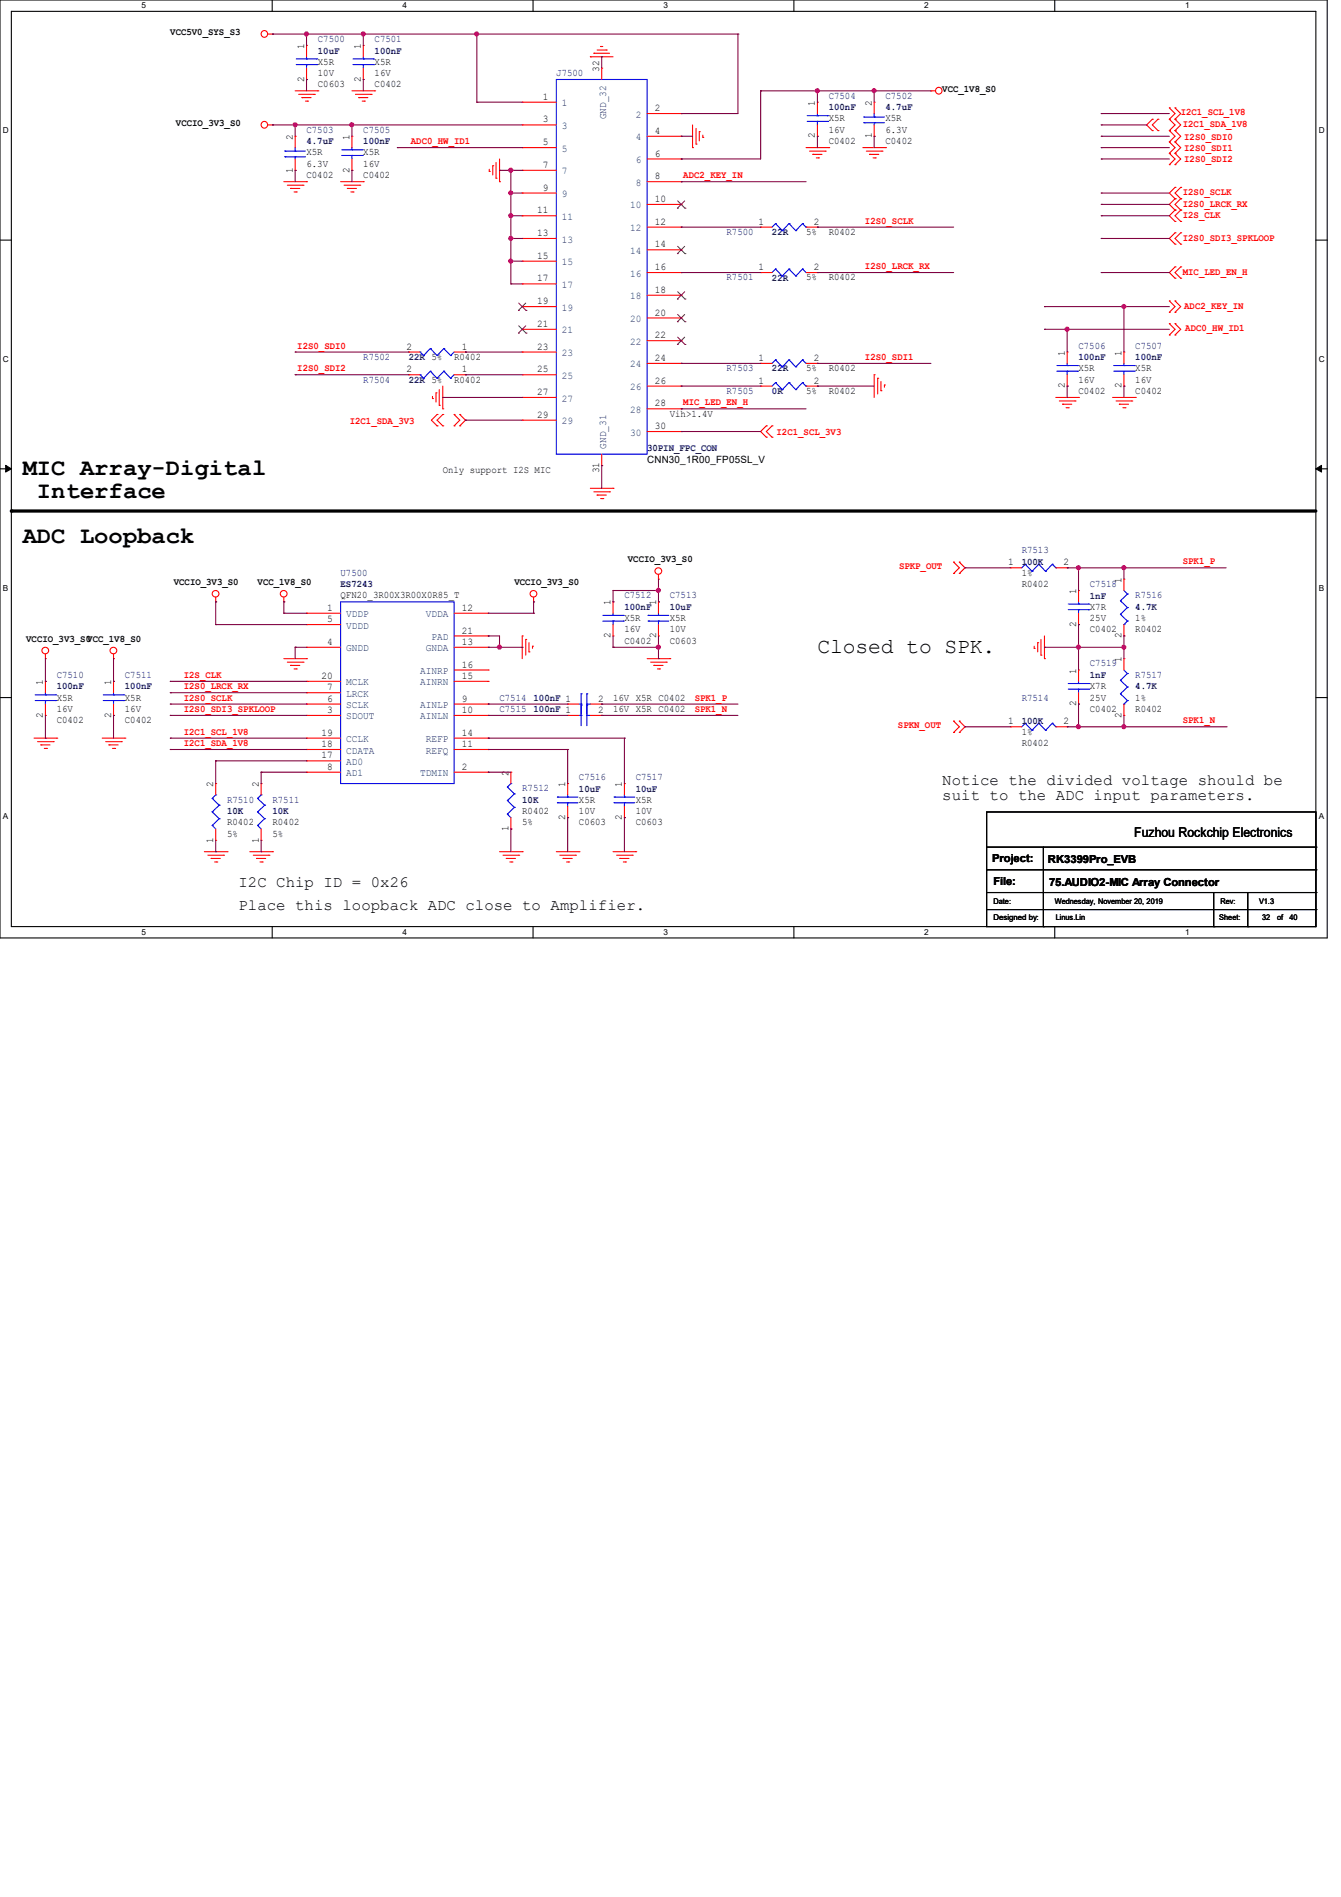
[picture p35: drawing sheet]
<svg xmlns="http://www.w3.org/2000/svg" width="210mm" height="297mm" viewBox="0 0 210 297" stroke-linecap="round" stroke-linejoin="round" font-family="sans-serif">
<defs><g id="words">
<g font-size="3.7">
<text x="3.6" y="74.3">MIC Array-Digital</text>
<text x="5.8" y="78">Interface</text>
<text x="3.6" y="85">ADC Loopback</text>
</g>
<text font-size="3.3" x="128" y="102.2">Closed to SPK.</text>
<g font-size="2.5">
<text x="147.6" y="122.9">Notice the divided voltage should be</text>
<text x="147.6" y="125.3">suit to the ADC input parameters.</text>
<text x="37.3" y="138.9">I2C Chip ID = 0x26</text>
<text x="37.3" y="142.4">Place this loopback ADC close to Amplifier.</text>
</g>
<text font-size="2.1" x="177.6" y="131">Fuzhou Rockchip Electronics</text>
<g font-size="1.7">
<text x="155.4" y="135">Project:</text>
<text x="164.1" y="135.1">RK3399Pro_EVB</text>
<text x="155.6" y="138.5">File:</text>
<text x="164.3" y="138.7">75.AUDIO2-MIC Array Connector</text>
</g>
<g font-size="1.6">
<text x="26.7" y="5.5">VCC5V0_SYS_S3</text>
<text x="47.6" y="7.7" transform="rotate(-90 47.6 7.7)">1</text>
<text x="49.8" y="10.1">X5R</text>
<text x="49.8" y="11.9">10V</text>
<text x="56.5" y="7.7" transform="rotate(-90 56.5 7.7)">1</text>
<text x="58.7" y="10.1">X5R</text>
<text x="58.7" y="11.9">16V</text>
<text x="93.9" y="11.2" transform="rotate(-90 93.9 11.2)">32</text>
<text x="47.6" y="12.8" transform="rotate(-90 47.6 12.8)">2</text>
<text x="49.8" y="13.7">C0603</text>
<text x="56.5" y="12.8" transform="rotate(-90 56.5 12.8)">2</text>
<text x="58.7" y="13.7">C0402</text>
<text x="85" y="15.6">1</text>
<text x="102.6" y="17.4">2</text>
<text x="127.6" y="16.6" transform="rotate(-90 127.6 16.6)">1</text>
<text x="136.5" y="16.6" transform="rotate(-90 136.5 16.6)">2</text>
<text x="147.6" y="14.4">VCC_1V8_S0</text>
<text x="27.6" y="19.8">VCCIO_3V3_S0</text>
<text x="45.8" y="21.9" transform="rotate(-90 45.8 21.9)">2</text>
<text x="54.7" y="21.9" transform="rotate(-90 54.7 21.9)">1</text>
<text x="85" y="19.2">3</text>
<text x="85" y="22.7">5</text>
<text x="102.6" y="21">4</text>
<text x="127.6" y="21.7" transform="rotate(-90 127.6 21.7)">2</text>
<text x="129.8" y="22.6">C0402</text>
<text x="129.8" y="19">X5R</text>
<text x="129.8" y="20.8">16V</text>
<text x="136.5" y="21.7" transform="rotate(-90 136.5 21.7)">1</text>
<text x="138.7" y="22.6">C0402</text>
<text x="138.7" y="19">X5R</text>
<text x="138.7" y="20.8">6.3V</text>
<text x="45.8" y="27" transform="rotate(-90 45.8 27)">1</text>
<text x="48" y="27.9">C0402</text>
<text x="48" y="24.3">X5R</text>
<text x="48" y="26.1">6.3V</text>
<text x="54.7" y="27" transform="rotate(-90 54.7 27)">2</text>
<text x="56.9" y="27.9">C0402</text>
<text x="56.9" y="24.3">X5R</text>
<text x="56.9" y="26.1">16V</text>
<text x="85" y="26.3">7</text>
<text x="85" y="29.8">9</text>
<text x="102.6" y="24.5">6</text>
<text x="102.6" y="28.1">8</text>
<text x="84.1" y="33.4">11</text>
<text x="102.6" y="31.6">10</text>
<text x="102.6" y="35.2">12</text>
<text x="118.8" y="35.2">1</text>
<text x="127.5" y="35.2">2</text>
<text x="84.1" y="37">13</text>
<text x="84.1" y="40.5">15</text>
<text x="102.6" y="38.7">14</text>
<text x="126.2" y="36.8">5%</text>
<text x="129.8" y="36.8">R0402</text>
<text x="84.1" y="44.1">17</text>
<text x="84.1" y="47.6">19</text>
<text x="102.6" y="42.3">16</text>
<text x="102.6" y="45.8">18</text>
<text x="118.8" y="42.3">1</text>
<text x="126.2" y="43.9">5%</text>
<text x="127.5" y="42.3">2</text>
<text x="129.8" y="43.9">R0402</text>
<text x="84.1" y="51.2">21</text>
<text x="102.6" y="49.4">20</text>
<text x="102.6" y="53">22</text>
<text x="63.7" y="58.3">2</text>
<text x="63.7" y="54.7">2</text>
<text x="71.1" y="59.9">R0402</text>
<text x="71.1" y="56.3">R0402</text>
<text x="72.3" y="58.3">1</text>
<text x="72.3" y="54.7">1</text>
<text x="84.1" y="54.7">23</text>
<text x="84.1" y="58.3">25</text>
<text x="102.6" y="56.5">24</text>
<text x="118.8" y="56.5">1</text>
<text x="126.2" y="58.1">5%</text>
<text x="127.5" y="56.5">2</text>
<text x="129.8" y="58.1">R0402</text>
<text x="166.8" y="55.7" transform="rotate(-90 166.8 55.7)">1</text>
<text x="168.9" y="58.1">X5R</text>
<text x="168.9" y="59.9">16V</text>
<text x="175.6" y="55.7" transform="rotate(-90 175.6 55.7)">1</text>
<text x="177.8" y="58.1">X5R</text>
<text x="177.8" y="59.9">16V</text>
<text x="84.1" y="61.8">27</text>
<text x="84.1" y="65.4">29</text>
<text x="102.6" y="60.1">26</text>
<text x="102.6" y="63.6">28</text>
<text x="104.9" y="65.2">Vih&gt;1.4V</text>
<text x="118.8" y="60.1">1</text>
<text x="126.2" y="61.7">5%</text>
<text x="127.5" y="60.1">2</text>
<text x="129.8" y="61.7">R0402</text>
<text x="166.8" y="60.8" transform="rotate(-90 166.8 60.8)">2</text>
<text x="168.9" y="61.7">C0402</text>
<text x="175.6" y="60.8" transform="rotate(-90 175.6 60.8)">2</text>
<text x="177.8" y="61.7">C0402</text>
<text x="102.6" y="67.2">30</text>
<text x="69.3" y="74.1">Only support I2S MIC</text>
<text x="93.9" y="74.1" transform="rotate(-90 93.9 74.1)">31</text>
<text x="101.3" y="72.6">CNN30_1R00_FP05SL_V</text>
<text x="98.3" y="88.1">VCCIO_3V3_S0</text>
<text x="157.9" y="88.5">1</text>
<text x="166.6" y="88.5">2</text>
<text x="27.2" y="91.6">VCCIO_3V3_S0</text>
<text x="40.3" y="91.6">VCC_1V8_S0</text>
<text x="51.2" y="95.6">1</text>
<text x="53.3" y="93.7">QFN20_3R00X3R00X0R85_T</text>
<text x="72.3" y="95.6">12</text>
<text x="80.6" y="91.6">VCCIO_3V3_S0</text>
<text x="95.6" y="94.8" transform="rotate(-90 95.6 94.8)">1</text>
<text x="102.7" y="94.8" transform="rotate(-90 102.7 94.8)">1</text>
<text x="160" y="91.9">R0402</text>
<text x="160" y="90.1">1%</text>
<text x="168.5" y="93" transform="rotate(-90 168.5 93)">1</text>
<text x="170.7" y="95.5">X7R</text>
<text x="175.6" y="91.2" transform="rotate(-90 175.6 91.2)">1</text>
<text x="4.1" y="100.5">VCCIO_3V3_S0VCC_1V8_S0</text>
<text x="51.2" y="101">4</text>
<text x="51.2" y="97.4">5</text>
<text x="72.3" y="101">13</text>
<text x="72.3" y="99.2">21</text>
<text x="95.6" y="99.9" transform="rotate(-90 95.6 99.9)">2</text>
<text x="97.8" y="100.8">C0402</text>
<text x="97.8" y="97.2">X5R</text>
<text x="97.8" y="99">16V</text>
<text x="102.7" y="99.9" transform="rotate(-90 102.7 99.9)">2</text>
<text x="104.9" y="100.8">C0603</text>
<text x="104.9" y="97.2">X5R</text>
<text x="104.9" y="99">10V</text>
<text x="168.5" y="98.1" transform="rotate(-90 168.5 98.1)">2</text>
<text x="170.7" y="99">C0402</text>
<text x="170.7" y="97.2">25V</text>
<text x="175.6" y="99.9" transform="rotate(-90 175.6 99.9)">2</text>
<text x="177.8" y="99">R0402</text>
<text x="177.8" y="97.2">1%</text>
<text x="6.7" y="107.2" transform="rotate(-90 6.7 107.2)">1</text>
<text x="17.4" y="107.2" transform="rotate(-90 17.4 107.2)">1</text>
<text x="50.3" y="106.3">20</text>
<text x="72.3" y="106.3">15</text>
<text x="72.3" y="104.5">16</text>
<text x="168.5" y="105.5" transform="rotate(-90 168.5 105.5)">1</text>
<text x="170.7" y="107.9">X7R</text>
<text x="175.6" y="103.7" transform="rotate(-90 175.6 103.7)">1</text>
<text x="6.7" y="112.4" transform="rotate(-90 6.7 112.4)">2</text>
<text x="8.9" y="113.2">C0402</text>
<text x="8.9" y="109.7">X5R</text>
<text x="8.9" y="111.5">16V</text>
<text x="17.4" y="112.4" transform="rotate(-90 17.4 112.4)">2</text>
<text x="19.6" y="113.2">C0402</text>
<text x="19.6" y="109.7">X5R</text>
<text x="19.6" y="111.5">16V</text>
<text x="51.2" y="111.6">3</text>
<text x="51.2" y="109.9">6</text>
<text x="51.2" y="108.1">7</text>
<text x="72.3" y="109.9">9</text>
<text x="72.3" y="111.6">10</text>
<text x="93.7" y="111.6">2</text>
<text x="93.7" y="109.9">2</text>
<text x="96" y="111.5">16V X5R C0402</text>
<text x="96" y="109.7">16V X5R C0402</text>
<text x="157.9" y="113.4">1</text>
<text x="166.6" y="113.4">2</text>
<text x="168.5" y="110.6" transform="rotate(-90 168.5 110.6)">2</text>
<text x="170.7" y="111.5">C0402</text>
<text x="170.7" y="109.7">25V</text>
<text x="175.6" y="112.4" transform="rotate(-90 175.6 112.4)">2</text>
<text x="177.8" y="111.5">R0402</text>
<text x="177.8" y="109.7">1%</text>
<text x="50.3" y="118.7">17</text>
<text x="50.3" y="117">18</text>
<text x="50.3" y="115.2">19</text>
<text x="72.3" y="117">11</text>
<text x="72.3" y="115.2">14</text>
<text x="160" y="116.8">R0402</text>
<text x="160" y="115">1%</text>
<text x="33.4" y="123.2" transform="rotate(-90 33.4 123.2)">2</text>
<text x="40.5" y="123.2" transform="rotate(-90 40.5 123.2)">2</text>
<text x="51.2" y="120.5">8</text>
<text x="72.3" y="120.5">2</text>
<text x="79.6" y="121.5" transform="rotate(-90 79.6 121.5)">2</text>
<text x="88.5" y="123.2" transform="rotate(-90 88.5 123.2)">1</text>
<text x="90.7" y="125.7">X5R</text>
<text x="97.4" y="123.2" transform="rotate(-90 97.4 123.2)">1</text>
<text x="99.6" y="125.7">X5R</text>
<text x="33.4" y="131.9" transform="rotate(-90 33.4 131.9)">1</text>
<text x="35.6" y="129.2">R0402</text>
<text x="35.6" y="131">5%</text>
<text x="40.5" y="131.9" transform="rotate(-90 40.5 131.9)">1</text>
<text x="42.7" y="129.2">R0402</text>
<text x="42.7" y="131">5%</text>
<text x="79.6" y="130.1" transform="rotate(-90 79.6 130.1)">1</text>
<text x="81.8" y="127.5">R0402</text>
<text x="81.8" y="129.2">5%</text>
<text x="88.5" y="128.4" transform="rotate(-90 88.5 128.4)">2</text>
<text x="90.7" y="129.2">C0603</text>
<text x="90.7" y="127.5">10V</text>
<text x="97.4" y="128.4" transform="rotate(-90 97.4 128.4)">2</text>
<text x="99.6" y="129.2">C0603</text>
<text x="99.6" y="127.5">10V</text>
</g>
<g font-size="1.6" fill="#000080">
<text x="49.8" y="6.6">C7500</text>
<text x="49.8" y="8.4">10uF</text>
<text x="58.7" y="6.6">C7501</text>
<text x="58.7" y="8.4">100nF</text>
<text x="87.1" y="11.9">J7500</text>
<text x="129.8" y="15.5">C7504</text>
<text x="129.8" y="17.3">100nF</text>
<text x="138.7" y="15.5">C7502</text>
<text x="138.7" y="17.3">4.7uF</text>
<text x="48" y="20.8">C7503</text>
<text x="48" y="22.6">4.7uF</text>
<text x="56.9" y="20.8">C7505</text>
<text x="56.9" y="22.6">100nF</text>
<text x="113.8" y="36.8">R7500</text>
<text x="120.9" y="36.8">22R</text>
<text x="113.8" y="43.9">R7501</text>
<text x="120.9" y="43.9">22R</text>
<text x="56.9" y="59.9">R7504</text>
<text x="56.9" y="56.3">R7502</text>
<text x="64" y="59.9">22R 5%</text>
<text x="64" y="56.4">22R 5%</text>
<text x="113.8" y="58.1">R7503</text>
<text x="120.9" y="58.2">22R</text>
<text x="168.9" y="54.6">C7506</text>
<text x="168.9" y="56.4">100nF</text>
<text x="177.8" y="54.6">C7507</text>
<text x="177.8" y="56.4">100nF</text>
<text x="113.8" y="61.7">R7505</text>
<text x="120.9" y="61.7">0R</text>
<text x="101.3" y="70.6">30PIN_FPC_CON</text>
<text x="160" y="86.6">R7513</text>
<text x="160" y="88.4">100K</text>
<text x="53.3" y="90.1">U7500</text>
<text x="53.3" y="91.9">ES7243</text>
<text x="97.8" y="93.7">C7512</text>
<text x="97.8" y="95.5">100nF</text>
<text x="104.9" y="93.7">C7513</text>
<text x="104.9" y="95.5">10uF</text>
<text x="170.7" y="91.9">C7518</text>
<text x="170.7" y="93.7">1nF</text>
<text x="177.8" y="93.7">R7516</text>
<text x="177.8" y="95.5">4.7K</text>
<text x="8.9" y="106.1">C7510</text>
<text x="8.9" y="107.9">100nF</text>
<text x="19.6" y="106.1">C7511</text>
<text x="19.6" y="107.9">100nF</text>
<text x="170.7" y="104.3">C7519</text>
<text x="170.7" y="106.2">1nF</text>
<text x="177.8" y="106.1">R7517</text>
<text x="177.8" y="107.9">4.7K</text>
<text x="78.2" y="111.5">C7515</text>
<text x="78.2" y="109.7">C7514</text>
<text x="83.6" y="111.5">100nF 1</text>
<text x="83.6" y="109.7">100nF 1</text>
<text x="160" y="109.7">R7514</text>
<text x="160" y="113.3">100K</text>
<text x="35.6" y="125.7">R7510</text>
<text x="42.7" y="125.7">R7511</text>
<text x="81.8" y="123.9">R7512</text>
<text x="81.8" y="125.7">10K</text>
<text x="90.7" y="122.1">C7516</text>
<text x="90.7" y="123.9">10uF</text>
<text x="99.6" y="122.1">C7517</text>
<text x="99.6" y="123.9">10uF</text>
<text x="35.6" y="127.5">10K</text>
<text x="42.7" y="127.5">10K</text>
</g>
<g font-size="1.6" fill="#004080">
<text x="88" y="16.6">1</text>
<text x="88" y="20.2">3</text>
<text x="88" y="23.7">5</text>
<text x="95" y="18.7" transform="rotate(-90 95 18.7)">GND_32</text>
<text x="99.6" y="18.4">2</text>
<text x="99.6" y="22">4</text>
<text x="88" y="27.3">7</text>
<text x="99.6" y="25.5">6</text>
<text x="99.6" y="29.1">8</text>
<text x="88" y="30.9">9</text>
<text x="88" y="34.4">11</text>
<text x="98.7" y="32.6">10</text>
<text x="88" y="38">13</text>
<text x="88" y="41.5">15</text>
<text x="98.7" y="36.2">12</text>
<text x="98.7" y="39.8">14</text>
<text x="88" y="45.1">17</text>
<text x="98.7" y="43.3">16</text>
<text x="98.7" y="46.9">18</text>
<text x="88" y="48.6">19</text>
<text x="88" y="52.2">21</text>
<text x="98.7" y="50.4">20</text>
<text x="98.7" y="54">22</text>
<text x="88" y="55.8">23</text>
<text x="88" y="59.3">25</text>
<text x="98.7" y="57.5">24</text>
<text x="88" y="62.9">27</text>
<text x="98.7" y="61.1">26</text>
<text x="98.7" y="64.6">28</text>
<text x="88" y="66.4">29</text>
<text x="95" y="70.2" transform="rotate(-90 95 70.2)">GND_31</text>
<text x="98.7" y="68.2">30</text>
<text x="54.2" y="96.6">VDDP</text>
<text x="54.2" y="102">GNDD</text>
<text x="54.2" y="98.4">VDDD</text>
<text x="66.7" y="96.6">VDDA</text>
<text x="66.7" y="102">GNDA</text>
<text x="67.6" y="100.2">PAD</text>
<text x="54.2" y="107.3">MCLK</text>
<text x="65.8" y="107.3">AINRN</text>
<text x="65.8" y="105.5">AINRP</text>
<text x="54.2" y="112.7">SDOUT</text>
<text x="54.2" y="110.9">SCLK</text>
<text x="54.2" y="109.1">LRCK</text>
<text x="65.8" y="110.9">AINLP</text>
<text x="65.8" y="112.7">AINLN</text>
<text x="54.2" y="119.8">AD0</text>
<text x="54.2" y="118">CDATA</text>
<text x="54.2" y="116.2">CCLK</text>
<text x="66.7" y="118">REFQ</text>
<text x="66.7" y="116.2">REFP</text>
<text x="54.2" y="121.5">AD1</text>
<text x="65.8" y="121.5">TDMIN</text>
</g>
<g font-size="1.6" fill="#f00">
<text x="184.9" y="18">I2C1_SCL_1V8</text>
<text x="64.3" y="22.6">ADC0_HW_ID1</text>
<text x="185.2" y="19.9">I2C1_SDA_1V8</text>
<text x="185.5" y="23.7">I2S0_SDI1</text>
<text x="185.5" y="21.9">I2S0_SDI0</text>
<text x="107" y="27.9">ADC2_KEY_IN</text>
<text x="185.5" y="25.4">I2S0_SDI2</text>
<text x="135.5" y="35">I2S0_SCLK</text>
<text x="185.2" y="30.6">I2S0_SCLK</text>
<text x="185.2" y="32.4">I2S0_LRCK_RX</text>
<text x="185.2" y="34.2">I2S_CLK</text>
<text x="185.2" y="37.7">I2S0_SDI3_SPKLOOP</text>
<text x="135.5" y="42.1">I2S0_LRCK_RX</text>
<text x="185.2" y="43.1">MIC_LED_EN_H</text>
<text x="185.5" y="48.4">ADC2_KEY_IN</text>
<text x="185.6" y="51.8">ADC0_HW_ID1</text>
<text x="46.6" y="54.6">I2S0_SDI0</text>
<text x="46.6" y="58.1">I2S0_SDI2</text>
<text x="135.5" y="56.3">I2S0_SDI1</text>
<text x="107" y="63.5">MIC_LED_EN_H</text>
<text x="54.8" y="66.3">I2C1_SDA_3V3</text>
<text x="121.6" y="68.1">I2C1_SCL_3V3</text>
<text x="140.8" y="89.1">SPKP_OUT</text>
<text x="185.2" y="88.3">SPK1_P</text>
<text x="28.8" y="107.9">I2S0_LRCK_RX</text>
<text x="28.8" y="106.1">I2S_CLK</text>
<text x="28.8" y="109.7">I2S0_SCLK</text>
<text x="28.8" y="111.5">I2S0_SDI3_SPKLOOP</text>
<text x="108.8" y="109.7">SPK1_P</text>
<text x="108.8" y="111.5">SPK1_N</text>
<text x="185.2" y="113.2">SPK1_N</text>
<text x="28.8" y="116.8">I2C1_SDA_1V8</text>
<text x="28.8" y="115">I2C1_SCL_1V8</text>
<text x="140.6" y="114">SPKN_OUT</text>
</g>
<g font-size="1.3">
<text x="22.2" y="1.3">5</text>
<text x="63" y="1.3">4</text>
<text x="103.9" y="1.3">3</text>
<text x="144.7" y="1.3">2</text>
<text x="185.6" y="1.3">1</text>
<text x=".5" y="20.8">D</text>
<text x="206.5" y="20.8">D</text>
<text x=".5" y="56.6">C</text>
<text x="206.5" y="56.6">C</text>
<text x=".5" y="92.5">B</text>
<text x="206.5" y="92.5">B</text>
<text x=".5" y="128.3">A</text>
<text x="206.5" y="128.3">A</text>
<text x="22.2" y="146.4">5</text>
<text x="63" y="146.4">4</text>
<text x="103.9" y="146.4">3</text>
<text x="144.7" y="146.4">2</text>
<text x="185.6" y="146.4">1</text>
</g>
<g font-size="1.2">
<text x="155.6" y="141.6">Date:</text>
<text x="165.2" y="141.6">Wednesday, November 20, 2019</text>
<text x="191.1" y="141.6">Rev:</text>
<text x="197.2" y="141.6">V1.3</text>
<text x="155.6" y="144.1">Designed by:</text>
<text x="165.3" y="144.1">Linus.Lin</text>
<text x="191" y="144.1">Sheet:</text>
<text x="197.7" y="144.1">32</text>
<text x="200" y="144.1">of</text>
<text x="202" y="144.1">40</text>
</g>
</g></defs>
<path d="M0 0h207.9v146.9h-207.9zM1.8 1.8h204.3v143.3h-204.3z" fill="none" stroke="#000" stroke-width=".17"/>
<g fill="#fff">
<path d="M22.2 .2h.7v1.4h-.7z"/>
<path d="M22.2 145.2h.7v1.4h-.7z"/>
</g>
<path d="M42.6 0v1.8M42.6 145.1v1.8" fill="none" stroke="#000" stroke-width=".17"/>
<g fill="#fff">
<path d="M63 .2h.7v1.4h-.7z"/>
<path d="M63 145.2h.7v1.4h-.7z"/>
</g>
<path d="M83.5 0v1.8M83.5 145.1v1.8" fill="none" stroke="#000" stroke-width=".17"/>
<g fill="#fff">
<path d="M103.9 .2h.7v1.4h-.7z"/>
<path d="M103.9 145.2h.7v1.4h-.7z"/>
</g>
<path d="M124.3 0v1.8M124.3 145.1v1.8" fill="none" stroke="#000" stroke-width=".17"/>
<g fill="#fff">
<path d="M144.7 .2h.7v1.4h-.7z"/>
<path d="M144.7 145.2h.7v1.4h-.7z"/>
</g>
<path d="M165.2 0v1.8M165.2 145.1v1.8" fill="none" stroke="#000" stroke-width=".17"/>
<g fill="#fff">
<path d="M185.6 .2h.7v1.4h-.7z"/>
<path d="M185.6 145.2h.7v1.4h-.7z"/>
<path d="M.5 19.7h.9v1.4h-.9z"/>
<path d="M206.5 19.7h.9v1.4h-.9z"/>
<path d="M.5 55.5h.9v1.4h-.9z"/>
<path d="M206.5 55.5h.9v1.4h-.9z"/>
</g>
<path d="M0 37.6h1.8M206.1 37.6h1.8" fill="none" stroke="#000" stroke-width=".17"/>
<g fill="#fff">
<path d="M.5 91.3h.8v1.4h-.8z"/>
<path d="M206.5 91.3h.8v1.4h-.8z"/>
</g>
<path d="M0 73.4h1.8M206.1 73.4h1.8" fill="none" stroke="#000" stroke-width=".17"/>
<path d="M.9 72.9l.9 .5-.9 .5zM206.1 73.4l.9-.5v1z" fill="#000" stroke="#000" stroke-width=".16"/>
<g fill="#fff">
<path d="M.5 127.1h.8v1.4h-.8z"/>
<path d="M206.5 127.1h.8v1.4h-.8z"/>
</g>
<g fill="none" stroke="#000" stroke-width=".17">
<path d="M0 109.2h1.8M206.1 109.2h1.8M154.5 127.1h51.6v18h-51.6zM154.5 132.6h51.6M154.5 136.2h51.6M154.5 139.7h51.6M163.4 132.6v12.5M190.1 139.7v5.4M195.4 139.7v5.4M206.1 132.6h.1M206.1 136.2h.1M206.1 139.7h.1"/>
<path d="M154.5 142.4h51.6M163.4 145.1h.1M190.1 145.1h.1M195.4 145.1h.1M206.1 142.4h.1"/>
</g>
<path d="M1.8 80h204.3" fill="none" stroke="#000" stroke-width=".51"/>
<circle cx="1.8" cy="80" r=".25" fill="#000"/>
<g fill="none" stroke="#f00" stroke-width=".17">
<path d="M42 19.6h.7M42 5.3h.7M42.7 19.6h.1M42.7 5.3h.1M46.2 14.2h3.6M46.8 14.8h2.4M47.3 15.3h.1M47.3 15.3h1.4M47.8 15.8h.4M48 7.1h.1M48 12.4h.1M48 7.1v1.8"/>
<path d="M48 10.7v1.7M48.2 15.8h.1M49.2 14.8h.1M49.8 14.2h.1M55.1 14.2h3.6M55.7 14.8h2.4M56.2 15.3h.1M56.2 15.3h1.4M56.7 15.8h.4M56.9 7.1h.1M56.9 12.4h.1M56.9 7.1v1.8"/>
<path d="M56.9 10.7v1.7M57.1 15.8h.1M58.1 14.8h.1M58.7 14.2h.1M81.8 16h.1M81.8 19.6h.1M81.8 19.6h5.3M81.8 16h5.3M92.5 8.9h.1M92.5 8.9h3.5M93 8.3h.1M93 8.3h2.5"/>
<path d="M93.5 7.8h1.5M94.1 7.3h.1M94.1 7.3h.3M94.2 10.7h.1M94.2 10.7v1.7M95 7.8h.1M101.3 17.8h5.4M106.7 17.8h.1M108.5 19.6v3.5M128 16h.1M128 16v1.8M128 19.6v1.7"/>
<path d="M136.9 16h.1M136.9 16v1.8M136.9 19.6v1.7M145.8 14.2h.1M145.8 14.2h.7M180.5 18.7h.1M180.5 18.7l-.9 .9 .9 .8M181.4 18.7h.1M181.4 18.7l-.9 .9 .9 .8M183.1 18.7h.1M183.1 16.9h.1M183.1 18.7l.9 .9-.9 .8"/>
<path d="M183.1 16.9l.9 .9-.9 .9M184 18.7h.1M184 16.9h.1M184 18.7l.9 .9-.9 .8M184 16.9l.9 .9-.9 .9M44.4 28.4h3.6M45 29h2.5M45.5 29.5h.1M45.5 29.5h1.4M46.1 30.1h.3M46.2 26.7h.1M46.2 21.3h.1"/>
<path d="M46.2 21.3v1.8M46.2 24.9v1.8M46.4 30.1h.1M47.5 29h.1M48 28.4h.1M53.3 28.4h3.6M53.9 29h2.4M54.4 29.5h.1M54.4 29.5h1.4M54.9 30.1h.4M55.1 21.3h.1M55.1 26.7h.1"/>
<path d="M55.1 21.3v1.8M55.1 24.9v1.8M55.3 30.1h.1M56.3 29h.1M56.9 28.4h.1M76.6 26.8h.1M76.6 26.5v.3M77.2 26h.1M77.2 26v1.4M77.7 27.9h.1M77.7 25.4v2.5M78.2 28.4h.1"/>
<path d="M78.2 24.9v3.5M81.8 23.1h.1M81.8 26.7h.1M81.8 30.2h.1M81.8 33.8h.1M81.8 37.3h.1M81.8 23.1h5.3M81.8 26.7h5.3M81.8 30.2h5.3M81.8 33.8h5.3M81.8 37.3h5.3M101.3 28.4h5.4"/>
<path d="M101.3 21.3h5.4M101.3 24.9h5.4M101.3 32h5.4M101.3 35.6h5.4M101.3 39.1h5.4M106.7 21.3h.1M106.7 24.9h.1M106.7 28.4h.1M106.7 32h.1M106.7 35.6h.1M106.7 39.1h.1M108.5 23.1h.1"/>
<path d="M109 22.6h.1M109 20.1v2.5M109.5 20.6h.1M109.5 20.6v1.5M110.1 21.5h.1M110.1 21.2v.3M119.1 35.6h.1M119.1 35.6h1.8M126.2 23.1h3.6M126.2 35.6h1.8M126.8 23.7h2.4M127.3 24.2h.1"/>
<path d="M127.3 24.2h1.4M127.8 24.7h.4M128 35.6h.1M128 21.3h.1M128.2 24.7h.1M129.2 23.7h.1M129.8 23.1h.1M135.1 23.1h3.6M135.7 23.7h2.4M136.2 24.2h.1M136.2 24.2h1.4M136.7 24.7h.4"/>
<path d="M136.9 21.3h.1M137.1 24.7h.1M138.1 23.7h.1M138.7 23.1h.1M180.5 20.4h.1M181.4 20.4h.1M183.1 24h.1M183.1 22.2h.1M183.1 20.4h.1M183.1 25.8h.1M183.1 22.2l.9 .9-.9 .9M183.1 20.4l.9 .9-.9 .9"/>
<path d="M183.1 24l.9 .9-.9 .9M184 24h.1M184 22.2h.1M184 20.4h.1M184 25.8h.1M184 29.3h.1M184 31.1h.1M184 32.9h.1M184 34.7h.1M184 36.4h.1M184 38.2h.1M184 22.2l.9 .9-.9 .9"/>
<path d="M184 20.4l.9 .9-.9 .9M184 24l.9 .9-.9 .9M184 29.3l-.9 .9 .9 .9M184 31.1l-.9 .9 .9 .9M184 32.9l-.9 .9 .9 .9M184 36.4l-.9 .9 .9 .9M184.9 31.1h.1M184.9 29.3h.1M184.9 32.9h.1M184.9 34.7h.1M184.9 38.2h.1M184.9 36.4h.1"/>
<path d="M184.9 29.3l-.9 .9 .9 .9M184.9 31.1l-.9 .9 .9 .9M184.9 32.9l-.9 .9 .9 .9M184.9 36.4l-.9 .9 .9 .9M64 58.7h.1M64 55.1h.1M64 55.1h1.8M64 58.7h1.8M71.1 55.1h1.8M71.1 58.7h1.8M72.9 58.7h.1M72.9 55.1h.1"/>
<path d="M81.8 40.9h.1M81.8 44.4h.1M81.8 48h.1M81.8 51.6h.1M81.8 55.1h.1M81.8 58.7h.1M81.8 40.9h5.3M81.8 44.4h5.3M81.8 48h5.3M81.8 51.6h5.3M81.8 55.1h5.3M81.8 58.7h5.3"/>
<path d="M101.3 42.7h5.4M101.3 46.2h5.4M101.3 49.8h5.4M101.3 53.3h5.4M101.3 56.9h5.4M106.7 42.7h.1M106.7 46.2h.1M106.7 49.8h.1M106.7 53.3h.1M106.7 56.9h.1M119.1 42.7h.1M119.1 56.9h.1"/>
<path d="M119.1 42.7h1.8M119.1 56.9h1.8M126.2 42.7h1.8M126.2 56.9h1.8M128 42.7h.1M128 56.9h.1M136.9 58.7h.1M136.9 58.7v3.5M137.5 59.2h.1M137.5 59.2v2.5M138 59.7v1.5M167.1 55.1h.1"/>
<path d="M167.1 55.1v1.8M167.1 58.7v1.8M176 55.1h.1M176 55.1v1.8M176 58.7v1.8M183.1 52.5h.1M183.1 50.7h.1M183.1 48.9h.1M183.1 47.1h.1M183.1 50.7l.9 .9-.9 .9M183.1 47.1l.9 .9-.9 .9M184 52.5h.1"/>
<path d="M184 50.7h.1M184 48.9h.1M184 47.1h.1M184 41.8h.1M184 43.6h.1M184 50.7l.9 .9-.9 .9M184 47.1l.9 .9-.9 .9M184 41.8l-.9 .9 .9 .9M184.9 43.6h.1M184.9 41.8h.1M184.9 41.8l-.9 .9 .9 .9M67.7 62.4h.1"/>
<path d="M67.7 62.1v.3M68.3 61.5h.1M68.3 61.5v1.4M68.5 64.9h.1M68.5 66.7h.1M68.5 64.9l-.9 .9 .9 .9M68.8 63.5h.1M68.8 61v2.5M69.3 64h.1M69.3 64.9h.1M69.3 66.7h.1M69.3 60.5v3.5"/>
<path d="M69.3 64.9l-.8 .9 .8 .9M71.1 64.9h.1M71.1 66.7h.1M71.1 64.9l.9 .9-.9 .9M72 66.7h.1M72 64.9h.1M72 64.9l.9 .9-.9 .9M81.8 62.2h.1M81.8 65.8h.1M81.8 62.2h5.3M81.8 65.8h5.3M92.5 76.5h3.5"/>
<path d="M93 77h2.5M93.5 77.5h.1M93.5 77.5h1.5M94.1 78.1h.3M94.2 72.9h.1M94.2 71.1v1.8M94.4 78.1h.1M95.5 77h.1M96 76.5h.1M101.3 60.5h5.4M101.3 64h5.4M101.3 67.6h5.4"/>
<path d="M106.7 60.5h.1M106.7 64h.1M106.7 67.6h.1M119.1 60.5h.1M119.1 60.5h1.8M120 66.7h.1M120 68.5h.1M120 66.7l-.9 .9 .9 .9M120.9 68.5h.1M120.9 66.7h.1M120.9 66.7l-.9 .9 .9 .9M126.2 60.5h1.8"/>
<path d="M128 60.5h.1M138 61.2h.1M138.5 60.3h.1M138.5 60.3v.3M165.4 62.2h3.5M165.9 62.8h2.5M166.4 63.3h.1M166.4 63.3h1.5M167 63.8h.3M167.1 60.5h.1M167.3 63.8h.1M168.4 62.8h.1"/>
<path d="M168.9 62.2h.1M174.2 62.2h3.6M174.8 62.8h2.4M175.3 63.3h.1M175.3 63.3h1.4M175.9 63.8h.3M176 60.5h.1M176.2 63.8h.1M177.2 62.8h.1M177.8 62.2h.1M33.8 94.2h.1M33.8 93.5v.7"/>
<path d="M44.4 94.2h.1M44.4 93.5v.7M48 96h.1M48 97.8h.1M48 96h5.3M48 97.8h5.3M71.1 96h5.4M71.1 99.6h5.4M76.5 96h.1M76.5 99.6h.1M81.8 99.6h.1M81.8 99.6v3.5"/>
<path d="M83.6 94.2h.1M83.6 93.5v.7M96 94.2h.1M96 99.6h.1M96 94.2v1.8M96 97.8v1.8M103.1 90.7h.1M103.1 94.2h.1M103.1 99.6h.1M103.1 90v.7M103.1 94.2v1.8M103.1 97.8v1.8"/>
<path d="M149.4 88h.1M149.4 89.8h.1M149.4 88l.8 .9-.8 .9M150.2 89.8h.1M150.2 88h.1M150.2 88l.9 .9-.9 .9M158.2 88.9h.1M158.2 88.9h1.8M163.6 99.6v3.5M165.4 88.9h1.7M167.1 88.9h.1M168.9 92.5h.1"/>
<path d="M168.9 97.8h.1M168.9 92.5v1.7M168.9 96v1.8M176 90.7h.1M176 99.6h.1M176 90.7v1.8M176 97.8v1.8M5.3 115.6h3.6M5.9 116.1h2.4M6.4 116.6h.1M6.4 116.6h1.4M6.9 117.2h.4"/>
<path d="M7.1 103.1h.1M7.1 106.7h.1M7.1 112h.1M7.1 102.4v.7M7.1 106.7v1.8M7.1 110.2v1.8M7.3 117.2h.1M8.3 116.1h.1M8.9 115.6h.1M16 115.6h3.6M16.6 116.1h2.4M17.1 116.6h.1"/>
<path d="M17.1 116.6h1.4M17.6 117.2h.3M17.8 103.1h.1M17.8 106.7h.1M17.8 112h.1M17.8 102.4v.7M17.8 106.7v1.8M17.8 110.2v1.8M17.9 117.2h.1M19 116.1h.1M19.6 115.6h.1M44.4 103.1h3.6"/>
<path d="M45 103.7h2.5M45.5 104.2h.1M45.5 104.2h1.4M46.1 104.7h.3M46.4 104.7h.1M47.5 103.7h.1M48 103.1h.1M48 112h.1M48 101.3h.1M48 110.2h.1M48 108.5h.1M48 119.1h.1"/>
<path d="M48 117.3h.1M48 115.6h.1M48 106.7h.1M48 115.6h5.3M48 112h5.3M48 101.3h5.3M48 110.2h5.3M48 108.5h5.3M48 117.3h5.3M48 106.7h5.3M48 119.1h5.3M71.1 115.6h5.4"/>
<path d="M71.1 112h5.4M71.1 101.3h5.4M71.1 110.2h5.4M71.1 117.3h5.4M71.1 106.7h5.4M71.1 104.9h5.4M76.5 110.2h.1M76.5 112h.1M76.5 117.3h.1M76.5 101.3h.1M76.5 115.6h.1M76.5 106.7h.1"/>
<path d="M76.5 104.9h.1M82.3 100.1h.1M82.3 100.1v2.5M82.8 102.1h.1M82.8 100.6v1.5M83.4 101.2h.1M83.4 101.2v.3M88.9 112h.1M88.9 110.2h.1M88.9 112h1.8M88.9 110.2h1.8M92.5 112h1.7"/>
<path d="M92.5 110.2h1.7M94.2 112h.1M94.2 110.2h.1M101.3 103.1h3.6M101.9 103.7h2.5M102.4 104.2h.1M102.4 104.2h1.4M103 104.7h.3M103.3 104.7h.1M104.4 103.7h.1M104.9 103.1h.1M149.4 112.9h.1"/>
<path d="M149.4 114.7h.1M149.4 112.9l.8 .9-.8 .9M150.2 114.7h.1M150.2 112.9h.1M150.2 112.9l.9 .9-.9 .9M158.2 113.8h.1M158.2 113.8h1.8M162 101.5h.1M162 101.2v.3M162.5 100.6h.1M162.5 100.6v1.5M163 102.6h.1"/>
<path d="M163 100.1v2.5M163.6 103.1h.1M165.4 113.8h1.7M167.1 113.8h.1M168.9 104.9h.1M168.9 110.2h.1M168.9 104.9v1.8M168.9 108.5v1.7M176 103.1h.1M176 112h.1M176 103.1v1.8M176 110.2v1.8"/>
<path d="M32 133.3h3.6M32.6 133.9h2.4M33.1 134.4h.1M33.1 134.4h1.4M33.6 135h.4M33.8 131.6h.1M33.8 122.7h.1M33.8 122.7v1.8M33.8 129.8v1.8M34 135h.1M35 133.9h.1M35.6 133.3h.1"/>
<path d="M39.1 133.3h3.6M39.7 133.9h2.4M40.2 134.4h.1M40.2 134.4h1.4M40.7 135h.4M40.9 131.6h.1M40.9 122.7h.1M40.9 122.7v1.8M40.9 129.8v1.8M41.1 135h.1M42.1 133.9h.1M42.7 133.3h.1"/>
<path d="M48 120.9h.1M48 120.9h5.3M71.1 120.9h5.4M76.5 120.9h.1M78.2 133.3h3.6M78.8 133.9h2.4M79.3 134.4h.1M79.3 134.4h1.4M79.8 135h.4M80 129.8h.1M80 120.9h.1M80 120.9v1.8"/>
<path d="M80 128v1.8M80.2 135h.1M81.2 133.9h.1M81.8 133.3h.1M87.1 133.3h3.6M87.7 133.9h2.4M88.2 134.4h.1M88.2 134.4h1.4M88.7 135h.4M88.9 122.7h.1M88.9 128h.1M88.9 122.7v1.8"/>
<path d="M88.9 126.2v1.8M89.1 135h.1M90.1 133.9h.1M90.7 133.3h.1M96 133.3h3.6M96.6 133.9h2.4M97.1 134.4h.1M97.1 134.4h1.4M97.6 135h.4M97.8 122.7h.1M97.8 128h.1M97.8 122.7v1.8"/>
<path d="M97.8 126.2v1.8M98 135h.1M99 133.9h.1M99.6 133.3h.1"/>
<circle cx="41.4" cy="5.3" r=".52"/>
<circle cx="41.4" cy="19.5" r=".52"/>
<circle cx="147" cy="14.2" r=".52"/>
<circle cx="33.8" cy="93" r=".52"/>
<circle cx="44.4" cy="93" r=".52"/>
<circle cx="83.6" cy="93" r=".52"/>
<circle cx="103.1" cy="89.4" r=".52"/>
<circle cx="7.1" cy="101.9" r=".52"/>
<circle cx="17.8" cy="101.9" r=".52"/>
</g>
<g fill="none" stroke="#00f" stroke-width=".17">
<path d="M46.4 10.1h3.2M46.4 9.2h3.2M48 9.2h.1M48 10.1h.1M48 8.9v.3M48 10.1v.6M49.6 10.1h.1M49.6 9.2h.1M55.3 10.1h3.2M55.3 9.2h3.2M56.9 9.2h.1M56.9 10.1h.1"/>
<path d="M56.9 8.9v.3M56.9 10.1v.6M58.5 10.1h.1M58.5 9.2h.1M87.1 12.4h14.2v58.7h-14.2zM126.4 19h3.2M126.4 18.1h3.2M128 18.1h.1M128 19h.1M128 17.8v.3M128 19v.6M129.6 19h.1"/>
<path d="M129.6 18.1h.1M135.3 18.3h.1M135.3 19.2h.1M135.3 18.3h3.2M135.3 19.2h3.2M136.9 19.2h.1M136.9 18.3h.1M136.9 17.8v.5M136.9 19.2v.4M44.6 23.7h.1M44.6 24.6h.1M44.6 23.7h3.2"/>
<path d="M44.6 24.6h3.2M46.2 24.6h.1M46.2 23.7h.1M46.2 23.1v.6M46.2 24.6v.3M53.5 24.3h3.2M53.5 23.5h3.2M55.1 23.5h.1M55.1 24.3h.1M55.1 23.1v.4M55.1 24.3v.6M56.7 24.3h.1"/>
<path d="M56.7 23.5h.1M121.5 35h.1M121.5 35l-.6 .6M121.5 35l1 1.1M122.5 36.1h.1M123.6 35h.1M123.6 35l-1.1 1.1M123.6 35l1 1.1M124.6 36.1h.1M125.7 35h.1M125.7 35l-1.1 1.1M125.7 35l.5 .6"/>
<path d="M126.2 35.6h.1M65.8 58.7h.1M65.8 55.1h.1M65.8 58.7l.5 .5M65.8 55.1l.5 .6M66.3 59.2h.1M66.3 55.7h.1M67.4 58.1h.1M67.4 54.6h.1M67.4 58.1l1.1 1.1M67.4 58.1l-1.1 1.1M67.4 54.6l1.1 1.1"/>
<path d="M67.4 54.6l-1.1 1.1M68.5 59.2h.1M68.5 55.7h.1M69.5 58.1h.1M69.5 54.6h.1M69.5 58.1l1.1 1.1M69.5 58.1l-1 1.1M69.5 54.6l1.1 1.1M69.5 54.6l-1 1.1M70.6 59.2h.1M70.6 55.7h.1M71.1 58.7l-.5 .5"/>
<path d="M71.1 55.1l-.5 .6M121.5 59.9h.1M121.5 42.1h.1M121.5 56.3h.1M121.5 59.9l-.6 .6M121.5 59.9l1 1.1M121.5 42.1l-.6 .6M121.5 42.1l1 1.1M121.5 56.3l-.6 .6M121.5 56.3l1 1.1M122.5 43.2h.1M122.5 57.4h.1"/>
<path d="M123.6 59.9h.1M123.6 42.1h.1M123.6 56.3h.1M123.6 59.9l-1.1 1.1M123.6 59.9l1 1.1M123.6 42.1l-1.1 1.1M123.6 42.1l1 1.1M123.6 56.3l-1.1 1.1M123.6 56.3l1 1.1M124.6 43.2h.1M124.6 57.4h.1M125.7 59.9h.1"/>
<path d="M125.7 42.1h.1M125.7 56.3h.1M125.7 59.9l-1.1 1.1M125.7 59.9l.5 .6M125.7 42.1l-1.1 1.1M125.7 42.1l.5 .6M125.7 56.3l-1.1 1.1M125.7 56.3l.5 .6M126.2 42.7h.1M126.2 56.9h.1M165.5 58.1h3.2M165.5 57.2h3.2"/>
<path d="M167.1 57.2h.1M167.1 58.1h.1M167.1 56.9v.3M167.1 58.1v.6M168.7 58.1h.1M168.7 57.2h.1M174.4 58.1h3.2M174.4 57.2h3.2M176 57.2h.1M176 58.1h.1M176 56.9v.3M176 58.1v.6"/>
<path d="M177.6 58.1h.1M177.6 57.2h.1M122.5 61h.1M124.6 61h.1M126.2 60.5h.1M53.3 94.2h17.8v28.5h-17.8zM94.4 97.2h3.2M94.4 96.4h3.2M96 96.4h.1M96 97.2h.1M96 96v.4M96 97.2v.6"/>
<path d="M97.6 97.2h.1M97.6 96.4h.1M101.5 97.2h.1M101.5 96.4h.1M101.5 97.2h3.2M101.5 96.4h3.2M103.1 96.4h.1M103.1 97.2h.1M103.1 96v.4M103.1 97.2v.6M160.6 88.3h.1M160.6 88.3l-.6 .6"/>
<path d="M160.6 88.3l1 1.2M161.6 89.5h.1M162.7 88.3h.1M162.7 88.3l-1.1 1.2M162.7 88.3l1 1.2M163.7 89.5h.1M164.8 88.3h.1M164.8 88.3l-1.1 1.2M164.8 88.3l.6 .6M165.4 88.9h.1M167.3 95.5h3.2M167.3 94.6h3.2"/>
<path d="M168.9 94.6h.1M168.9 95.5h.1M168.9 94.2v.4M168.9 95.5v.5M170.5 95.5h.1M170.5 94.6h.1M175.5 94.1h.1M175.5 96.2h.1M175.5 94.1l1.1 1M175.5 96.2l1.1 1M176 97.8h.1M176 92.5l.6 .5"/>
<path d="M176.6 93h.1M176.6 95.1h.1M176.6 97.2h.1M176.6 97.2l-.6 .6M176.6 93l-1.1 1.1M176.6 95.1l-1.1 1.1M5.5 109.7h3.2M5.5 108.8h3.2M7.1 108.8h.1M7.1 109.7h.1M7.1 108.5v.3M7.1 109.7v.5"/>
<path d="M8.7 109.7h.1M8.7 108.8h.1M16.2 109.7h3.2M16.2 108.8h3.2M17.8 108.8h.1M17.8 109.7h.1M17.8 108.5v.3M17.8 109.7v.5M19.4 109.7h.1M19.4 108.8h.1M90.7 112h.3M90.7 110.2h.3"/>
<path d="M91 112h.1M91 110.4h.1M91 110.2h.1M91 108.6h.1M91 108.6v5M91.9 110.4h.1M91.9 112h.1M91.9 108.6h.1M91.9 110.2h.1M91.9 112h.6M91.9 108.6v5M91.9 110.2h.6"/>
<path d="M160.6 113.2h.1M160.6 113.2l-.6 .6M160.6 113.2l1 1.1M161.6 114.3h.1M162.7 113.2h.1M162.7 113.2l-1.1 1.1M162.7 113.2l1 1.1M163.7 114.3h.1M164.8 113.2h.1M164.8 113.2l-1.1 1.1M164.8 113.2l.6 .6M165.4 113.8h.1"/>
<path d="M167.3 107.9h3.2M167.3 107h3.2M168.9 107h.1M168.9 107.9h.1M168.9 106.7v.3M168.9 107.9v.6M170.5 107.9h.1M170.5 107h.1M175.5 106.5h.1M175.5 108.6h.1M175.5 106.5l1.1 1.1M175.5 108.6l1.1 1.1"/>
<path d="M176 110.2h.1M176 104.9l.6 .6M176.6 105.5h.1M176.6 107.6h.1M176.6 109.7h.1M176.6 105.5l-1.1 1M176.6 107.6l-1.1 1M176.6 109.7l-.6 .5M33.2 129.2h.1M33.2 127.1h.1M33.2 125h.1M33.2 129.2l.6 .6"/>
<path d="M33.2 127.1l1.1 1.1M33.2 125l1.1 1.1M33.8 124.5h.1M33.8 124.5l-.6 .5M34.3 128.2h.1M34.3 126.1h.1M34.3 128.2l-1.1 1M34.3 126.1l-1.1 1M40.3 129.2h.1M40.3 127.1h.1M40.3 125h.1M40.3 129.2l.6 .6"/>
<path d="M40.3 127.1l1.1 1.1M40.3 125l1.1 1.1M40.9 124.5h.1M40.9 124.5l-.6 .5M41.4 128.2h.1M41.4 126.1h.1M41.4 128.2l-1.1 1M41.4 126.1l-1.1 1M79.5 127.5h.1M79.5 125.3h.1M79.5 123.2h.1M79.5 127.5l.5 .5"/>
<path d="M79.5 125.3l1.1 1.1M79.5 123.2l1.1 1.1M80 122.7h.1M80 122.7l-.5 .5M80.6 126.4h.1M80.6 124.3h.1M80.6 126.4l-1.1 1.1M80.6 124.3l-1.1 1M87.3 125.7h.1M87.3 124.8h.1M87.3 125.7h3.2M87.3 124.8h3.2"/>
<path d="M88.9 124.8h.1M88.9 125.7h.1M88.9 124.5v.3M88.9 125.7v.5M96.2 125.7h.1M96.2 124.8h.1M96.2 125.7h3.2M96.2 124.8h3.2M97.8 124.8h.1M97.8 125.7h.1M97.8 124.5v.3M97.8 125.7v.5"/>
</g>
<g fill="none" stroke="#804000" stroke-width=".16">
<path d="M106.1 32.6h.1M106.1 39.7h.1M106.1 31.5l1.2 1.1M106.1 38.6l1.2 1.1M107.2 31.5l-1.1 1.1M107.2 38.6l-1.1 1.1M107.3 32.6h.1M107.3 39.7h.1M81.2 48.6h.1M81.2 52.2h.1M81.2 47.5l1.2 1.1M81.2 51l1.2 1.2"/>
<path d="M82.3 47.5l-1.1 1.1M82.3 51l-1.1 1.2M82.4 48.6h.1M82.4 52.2h.1M106.1 46.8h.1M106.1 50.4h.1M106.1 53.9h.1M106.1 45.7l1.2 1.1M106.1 49.2l1.2 1.2M106.1 52.8l1.2 1.1M107.2 45.7l-1.1 1.1M107.2 49.2l-1.1 1.2"/>
<path d="M107.2 52.8l-1.1 1.1M107.3 46.8h.1M107.3 50.4h.1M107.3 53.9h.1"/>
</g>
<g fill="none" stroke="#800040" stroke-width=".17">
<path d="M42.7 19.6h.1M42.7 5.3h.1M42.7 5.3h72.9M42.7 19.6h39.1M46.2 19.6h.1M46.2 19.6v1.7M48 12.4h.1M48 5.3h.1M48 5.3v1.8M48 12.4v1.8M55.1 19.6h.1M55.1 19.6v1.7"/>
<path d="M56.9 12.4h.1M56.9 5.3h.1M56.9 5.3v1.8M56.9 12.4v1.8M74.7 5.3h.1M74.7 16h.1M74.7 5.3v10.7M74.7 16h7.1M94.2 8.9h.1M94.2 8.9v1.8M106.7 17.8h.1M115.6 5.3h.1"/>
<path d="M115.6 5.3v12.5h-8.9M119.1 14.2h.1M119.1 14.2v10.7h-12.4M119.1 14.2h26.7M128 14.2h.1M128 14.2v1.8M136.9 14.2h.1M136.9 14.2v1.8M172.5 17.8h.1M172.5 19.6h.1M172.5 19.6h7.1M172.5 17.8h10.6"/>
<path d="M46.2 26.7h.1M46.2 26.7v1.7M55.1 26.7h.1M55.1 26.7v1.7M62.2 23.1h.1M62.2 23.1h19.6M78.2 26.7h.1M78.2 26.7h3.6M80 33.8h.1M80 37.3h.1M80 30.2h.1M80 26.7h.1"/>
<path d="M80 26.7v17.7M80 37.3h1.8M80 30.2h1.8M80 33.8h1.8M106.7 21.3h.1M106.7 28.4h.1M106.7 35.6h.1M106.7 24.9h.1M106.7 21.3h1.8M106.7 28.4h19.5M106.7 35.6h12.4M128 21.3h.1"/>
<path d="M128 35.6h.1M128 35.6h21.4M128 21.3v1.8M136.9 21.3h.1M136.9 21.3v1.8M172.5 21.3h.1M172.5 23.1h.1M172.5 24.9h.1M172.5 30.2h.1M172.5 32h.1M172.5 33.8h.1M172.5 37.3h.1"/>
<path d="M172.5 21.3h10.6M172.5 37.3h10.6M172.5 24.9h10.6M172.5 23.1h10.6M172.5 30.2h10.6M172.5 33.8h10.6M172.5 32h10.6M46.2 55.1h.1M46.2 58.7h.1M46.2 55.1h17.8M46.2 58.7h17.8M72.9 55.1h.1"/>
<path d="M72.9 58.7h.1M72.9 55.1h8.9M72.9 58.7h8.9M80 40.9h.1M80 44.4h.1M80 40.9h1.8M80 44.4h1.8M106.7 42.7h.1M106.7 56.9h.1M106.7 42.7h12.4M106.7 56.9h12.4M128 42.7h.1"/>
<path d="M128 56.9h.1M128 42.7h21.4M128 56.9h17.8M163.6 48h.1M163.6 51.6h.1M163.6 48h19.5M163.6 51.6h19.5M167.1 51.6h.1M167.1 51.6v3.5M172.5 42.7h.1M172.5 42.7h10.6M176 48h.1"/>
<path d="M176 48v7.1M69.3 62.2h.1M69.3 62.2h12.5M72.9 65.8h.1M72.9 65.8h8.9M94.2 72.9h.1M94.2 72.9v3.6M106.7 64h.1M106.7 60.5h.1M106.7 67.6h.1M106.7 64h19.5M106.7 60.5h12.4"/>
<path d="M106.7 67.6h12.4M128 60.5h.1M128 60.5h8.9M167.1 60.5h.1M167.1 60.5v1.7M176 60.5h.1M176 60.5v1.7M33.8 97.8h.1M33.8 94.2h.1M33.8 97.8h14.2M33.8 94.2v3.6M44.4 96h.1"/>
<path d="M44.4 94.2h.1M44.4 96h3.6M44.4 94.2v1.8M76.5 99.6h.1M76.5 99.6h1.7v1.7M76.5 96h7.1M83.6 96h.1M83.6 94.2h.1M83.6 94.2v1.8M96 94.2h.1M96 92.5h.1M96 92.5v1.7"/>
<path d="M96 99.6v1.7M96 92.5h7.1M103.1 92.5h.1M103.1 94.2h.1M103.1 90.7v3.5M103.1 99.6v3.5M151.1 88.9h.1M151.1 88.9h7.1M167.1 88.9h.1M167.1 88.9h24.9M168.9 97.8h.1M168.9 88.9h.1"/>
<path d="M168.9 88.9v3.6M168.9 97.8v7.1M176 88.9h.1M176 99.6h.1M176 88.9v1.8M176 99.6v3.5M7.1 115.6h.1M7.1 106.7h.1M7.1 103.1v3.6M7.1 112v3.6M17.8 112h.1M17.8 106.7h.1"/>
<path d="M17.8 103.1v3.6M17.8 112v3.6M26.7 108.5h.1M26.7 106.7h.1M26.7 110.2h.1M26.7 112h.1M26.7 117.3h.1M26.7 115.6h.1M26.7 115.6h21.3M26.7 117.3h21.3M26.7 112h21.3M26.7 110.2h21.3"/>
<path d="M26.7 108.5h21.3M26.7 106.7h21.3M33.8 119.1h.1M33.8 119.1h14.2M33.8 119.1v3.6M46.2 101.3h.1M46.2 101.3v1.8M46.2 101.3h1.8M76.5 115.6h.1M76.5 117.3h.1M76.5 112h.1M76.5 110.2h.1"/>
<path d="M76.5 115.6h21.3M76.5 117.3h12.4M76.5 112h12.4M76.5 110.2h12.4M76.5 101.3h5.3M78.2 101.3h.1M81.8 101.3h.1M88.9 117.3h.1M88.9 117.3v5.4M94.2 110.2h.1M94.2 112h.1M94.2 112h21.4"/>
<path d="M94.2 110.2h21.4M96 101.3h.1M96 101.3h7.1M97.8 115.6h.1M97.8 115.6v7.1M103.1 103.1h.1M103.1 101.3h.1M151.1 113.8h.1M151.1 113.8h7.1M163.6 101.3h.1M163.6 101.3h12.4M167.1 113.8h.1"/>
<path d="M167.1 113.8h24.9M168.9 101.3h.1M168.9 110.2h.1M168.9 110.2v3.6M176 113.8h.1M176 101.3h.1M176 112v1.8M192 113.8h.1M33.8 133.3h.1M33.8 131.6v1.7M40.9 120.9h.1M40.9 133.3h.1"/>
<path d="M40.9 120.9h7.1M40.9 120.9v1.8M40.9 131.6v1.7M76.5 120.9h.1M76.5 120.9h3.5M80 129.8h.1M80 129.8v3.5M88.9 128h.1M88.9 128v5.3M97.8 128h.1M97.8 128v5.3"/>
</g>
<g fill="#f0f" stroke="#f0f" stroke-width=".17">
<circle cx="74.7" cy="5.3" r=".32"/>
<circle cx="80" cy="40.9" r=".32"/>
<circle cx="80" cy="37.3" r=".32"/>
<circle cx="80" cy="26.6" r=".32"/>
<circle cx="80" cy="33.8" r=".32"/>
<circle cx="136.9" cy="14.2" r=".32"/>
<circle cx="128" cy="14.2" r=".32"/>
<circle cx="55.1" cy="19.5" r=".32"/>
<circle cx="46.2" cy="19.5" r=".32"/>
<circle cx="56.9" cy="5.3" r=".32"/>
<circle cx="48" cy="5.3" r=".32"/>
<circle cx="80" cy="30.2" r=".32"/>
<circle cx="176" cy="48" r=".32"/>
<circle cx="167.1" cy="51.5" r=".32"/>
<circle cx="168.9" cy="101.3" r=".32"/>
<circle cx="168.9" cy="113.8" r=".32"/>
<circle cx="176" cy="101.3" r=".32"/>
<circle cx="176" cy="88.9" r=".32"/>
<circle cx="168.9" cy="88.9" r=".32"/>
<circle cx="176" cy="113.8" r=".32"/>
<circle cx="103.1" cy="101.3" r=".32"/>
<circle cx="78.2" cy="101.3" r=".32"/>
<circle cx="103.1" cy="92.4" r=".32"/>
</g>
<use href="#words"/>
</svg>
